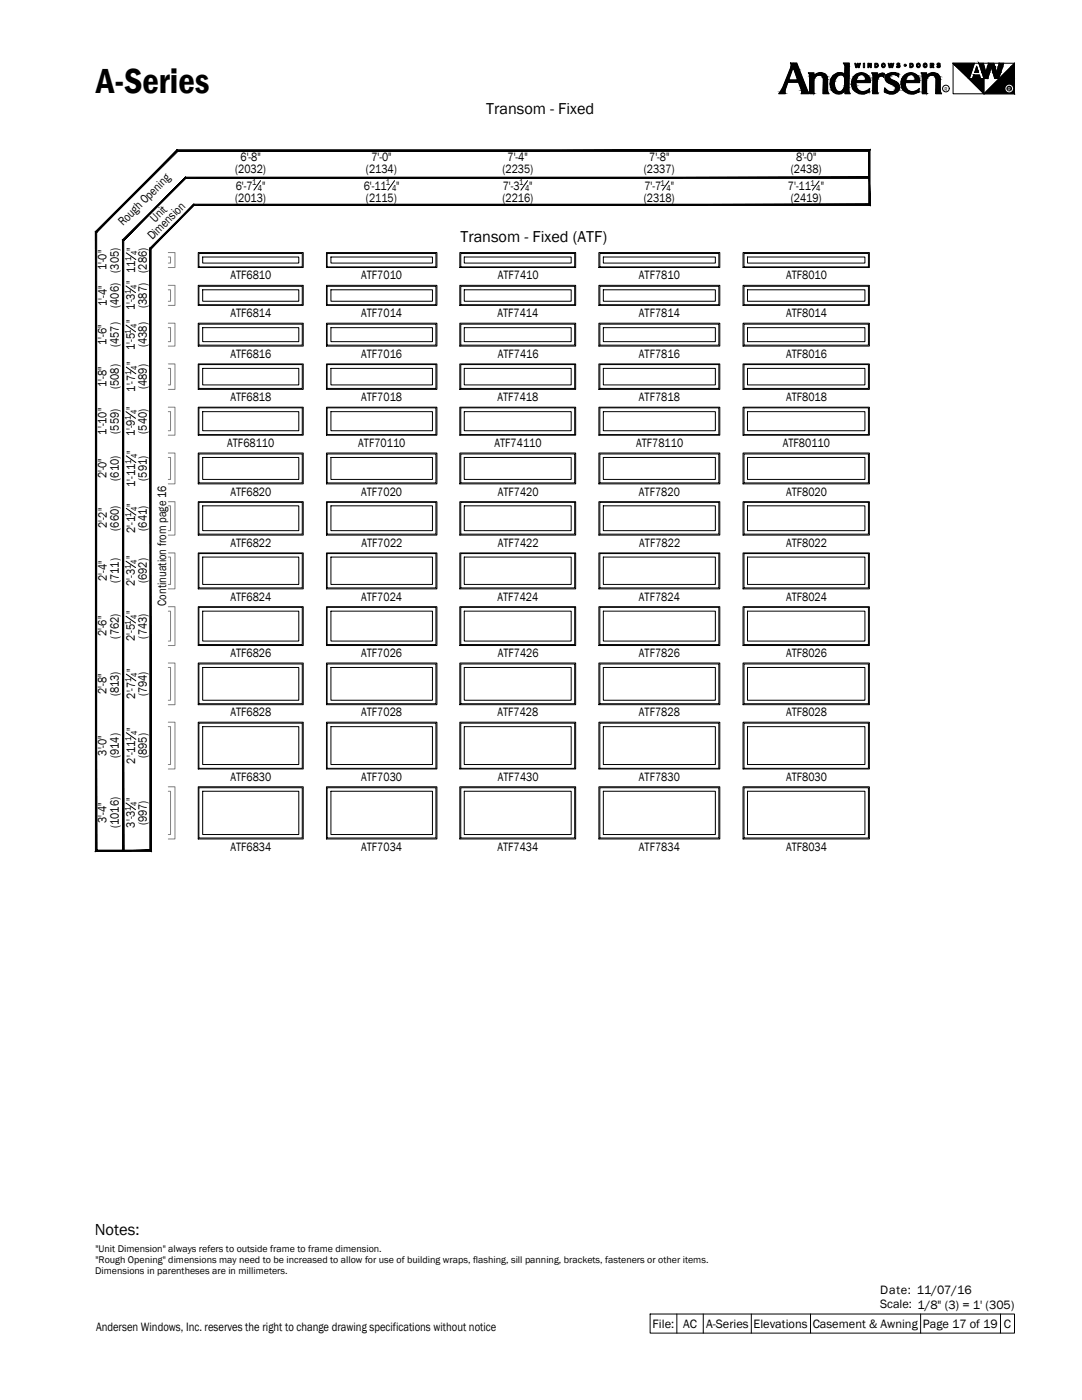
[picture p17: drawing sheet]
<svg xmlns="http://www.w3.org/2000/svg" width="216mm" height="279mm" viewBox="0 0 216 279" stroke-linecap="round" stroke-linejoin="round" font-family="sans-serif">
<defs><g id="words">
<text font-size="7.1" x="19.2" y="18.7">A-Series</text>
<text font-size="3.3" x="18.9" y="246.4">Notes:</text>
<g font-size="3.2">
<text x="97" y="22.7">Transom - Fixed</text>
<text x="91.9" y="48.3">Transom - Fixed (ATF)</text>
</g>
<g font-size="2.5">
<text x="46.9" y="34.6">(2032)</text>
<text x="48" y="32.2">6'-8&quot;</text>
<text x="73" y="34.6">(2134)</text>
<text x="74.1" y="32.2">7'-0&quot;</text>
<text x="100.3" y="34.6">(2235)</text>
<text x="101.3" y="32.2">7'-4&quot;</text>
<text x="128.5" y="34.6">(2337)</text>
<text x="129.5" y="32.2">7'-8&quot;</text>
<text x="157.8" y="34.6">(2438)</text>
<text x="158.9" y="32.2">8'-0&quot;</text>
<text x="46.9" y="40.2">(2013)</text>
<text x="47" y="37.8">6'-7</text>
<text x="52.3" y="37.8">&quot;</text>
<text x="72.6" y="37.8">6'-11</text>
<text x="73" y="40.2">(2115)</text>
<text x="79.1" y="37.8">&quot;</text>
<text x="100.3" y="40.2">(2216)</text>
<text x="100.3" y="37.8">7'-3</text>
<text x="105.6" y="37.8">&quot;</text>
<text x="128.5" y="40.2">(2318)</text>
<text x="128.6" y="37.9">7'-7</text>
<text x="133.9" y="37.9">&quot;</text>
<text x="157.2" y="37.9">7'-11</text>
<text x="157.8" y="40.2">(2419)</text>
<text x="163.8" y="37.9">&quot;</text>
<text x="24.6" y="45.2" transform="rotate(-45 24.6 45.2)">Rough Opening</text>
<text x="30.4" y="48" transform="rotate(-45 30.4 48)">Dimension</text>
<text x="31" y="44.5" transform="rotate(-45 31 44.5)">Unit</text>
<text x="21.3" y="54" transform="rotate(-90 21.3 54)">1'-0&quot;</text>
<text x="27" y="50.1" transform="rotate(-90 27 50.1)">&quot;</text>
<text x="23.7" y="54.4" transform="rotate(-90 23.7 54.4)">(305)</text>
<text x="26.9" y="56.7" transform="rotate(-90 26.9 56.7)">&quot; 11</text>
<text x="29.3" y="54.4" transform="rotate(-90 29.3 54.4)">(286)</text>
<text x="46" y="55.7">ATF6810</text>
<text x="72.1" y="55.7">ATF7010</text>
<text x="99.3" y="55.7">ATF7410</text>
<text x="127.5" y="55.7">ATF7810</text>
<text x="156.8" y="55.7">ATF8010</text>
<text x="21.3" y="61" transform="rotate(-90 21.3 61)">1'-4&quot;</text>
<text x="23.7" y="61.5" transform="rotate(-90 23.7 61.5)">(406)</text>
<text x="26.9" y="64.5" transform="rotate(-90 26.9 64.5)">&quot;</text>
<text x="26.9" y="62" transform="rotate(-90 26.9 62)">1'-3</text>
<text x="29.3" y="61.5" transform="rotate(-90 29.3 61.5)">(387)</text>
<text x="46" y="63.3">ATF6814</text>
<text x="72.1" y="63.3">ATF7014</text>
<text x="99.2" y="63.3">ATF7414</text>
<text x="127.5" y="63.3">ATF7814</text>
<text x="156.8" y="63.3">ATF8014</text>
<text x="21.3" y="68.9" transform="rotate(-90 21.3 68.9)">1'-6&quot;</text>
<text x="23.7" y="69.3" transform="rotate(-90 23.7 69.3)">(457)</text>
<text x="26.9" y="69.8" transform="rotate(-90 26.9 69.8)">1'-5</text>
<text x="29.3" y="69.3" transform="rotate(-90 29.3 69.3)">(438)</text>
<text x="46" y="71.4">ATF6816</text>
<text x="72.1" y="71.4">ATF7016</text>
<text x="99.3" y="71.4">ATF7416</text>
<text x="127.5" y="71.4">ATF7816</text>
<text x="156.8" y="71.4">ATF8016</text>
<text x="21.3" y="77.2" transform="rotate(-90 21.3 77.2)">1'-8&quot;</text>
<text x="23.7" y="77.6" transform="rotate(-90 23.7 77.6)">(508)</text>
<text x="27" y="72.9" transform="rotate(-90 27 72.9)">&quot;</text>
<text x="29.3" y="77.6" transform="rotate(-90 29.3 77.6)">(489)</text>
<text x="26.9" y="81.8" transform="rotate(-90 26.9 81.8)">&quot;</text>
<text x="27" y="78.2" transform="rotate(-90 27 78.2)">1'-7</text>
<text x="46" y="80.1">ATF6818</text>
<text x="72.1" y="80.1">ATF7018</text>
<text x="99.2" y="80.1">ATF7418</text>
<text x="127.5" y="80.1">ATF7818</text>
<text x="156.8" y="80.1">ATF8018</text>
<text x="21.3" y="86.7" transform="rotate(-90 21.3 86.7)">1'-10&quot;</text>
<text x="23.7" y="86.5" transform="rotate(-90 23.7 86.5)">(559)</text>
<text x="26.9" y="87.1" transform="rotate(-90 26.9 87.1)">1'-9</text>
<text x="29.3" y="86.5" transform="rotate(-90 29.3 86.5)">(540)</text>
<text x="45.3" y="89.2">ATF68110</text>
<text x="71.5" y="89.2">ATF70110</text>
<text x="98.7" y="89.2">ATF74110</text>
<text x="126.9" y="89.2">ATF78110</text>
<text x="156.2" y="89.2">ATF80110</text>
<text x="21.3" y="95.5" transform="rotate(-90 21.3 95.5)">2'-0&quot;</text>
<text x="23.7" y="95.9" transform="rotate(-90 23.7 95.9)">(610)</text>
<text x="27" y="90.6" transform="rotate(-90 27 90.6)">&quot;</text>
<text x="29.3" y="95.9" transform="rotate(-90 29.3 95.9)">(591)</text>
<text x="27" y="101.1" transform="rotate(-90 27 101.1)">&quot;</text>
<text x="27" y="97.1" transform="rotate(-90 27 97.1)">1'-11</text>
<text x="46" y="98.9">ATF6820</text>
<text x="72.1" y="98.9">ATF7020</text>
<text x="99.3" y="98.9">ATF7420</text>
<text x="127.5" y="98.9">ATF7820</text>
<text x="156.8" y="98.9">ATF8020</text>
<text x="21.3" y="105.5" transform="rotate(-90 21.3 105.5)">2'-2&quot;</text>
<text x="23.7" y="105.9" transform="rotate(-90 23.7 105.9)">(660)</text>
<text x="27" y="106.4" transform="rotate(-90 27 106.4)">2'-1</text>
<text x="29.3" y="105.9" transform="rotate(-90 29.3 105.9)">(641)</text>
<text x="26.9" y="111.6" transform="rotate(-90 26.9 111.6)">&quot;</text>
<text x="46" y="109.1">ATF6822</text>
<text x="72.1" y="109.1">ATF7022</text>
<text x="99.3" y="109.1">ATF7422</text>
<text x="127.6" y="109.1">ATF7822</text>
<text x="156.8" y="109.1">ATF8022</text>
<text x="21.3" y="115.9" transform="rotate(-90 21.3 115.9)">2'-4&quot;</text>
<text x="23.7" y="116.4" transform="rotate(-90 23.7 116.4)">(711)</text>
<text x="26.9" y="116.9" transform="rotate(-90 26.9 116.9)">2'-3</text>
<text x="29.3" y="116.4" transform="rotate(-90 29.3 116.4)">(692)</text>
<text x="46" y="119.9">ATF6824</text>
<text x="72.1" y="119.9">ATF7024</text>
<text x="99.2" y="119.9">ATF7424</text>
<text x="127.5" y="119.9">ATF7824</text>
<text x="156.8" y="119.9">ATF8024</text>
<text x="26.9" y="122.6" transform="rotate(-90 26.9 122.6)">&quot;</text>
<text x="33.1" y="120.9" transform="rotate(-90 33.1 120.9)">Continuation from page 16</text>
<text x="21.3" y="127" transform="rotate(-90 21.3 127)">2'-6&quot;</text>
<text x="23.7" y="127.4" transform="rotate(-90 23.7 127.4)">(762)</text>
<text x="26.9" y="127.9" transform="rotate(-90 26.9 127.9)">2'-5</text>
<text x="29.3" y="127.4" transform="rotate(-90 29.3 127.4)">(743)</text>
<text x="46" y="131.2">ATF6826</text>
<text x="72.1" y="131.2">ATF7026</text>
<text x="99.3" y="131.2">ATF7426</text>
<text x="127.5" y="131.2">ATF7826</text>
<text x="156.8" y="131.2">ATF8026</text>
<text x="27" y="134.2" transform="rotate(-90 27 134.2)">&quot;</text>
<text x="21.3" y="138.5" transform="rotate(-90 21.3 138.5)">2'-8&quot;</text>
<text x="23.7" y="139" transform="rotate(-90 23.7 139)">(813)</text>
<text x="27" y="139.4" transform="rotate(-90 27 139.4)">2'-7</text>
<text x="29.3" y="139" transform="rotate(-90 29.3 139)">(794)</text>
<text x="46" y="143">ATF6828</text>
<text x="72.1" y="143">ATF7028</text>
<text x="99.2" y="143">ATF7428</text>
<text x="127.5" y="143">ATF7828</text>
<text x="156.8" y="143">ATF8028</text>
<text x="27" y="145.9" transform="rotate(-90 27 145.9)">&quot;</text>
<text x="21.3" y="150.8" transform="rotate(-90 21.3 150.8)">3'-0&quot;</text>
<text x="23.7" y="151.3" transform="rotate(-90 23.7 151.3)">(914)</text>
<text x="27" y="152.4" transform="rotate(-90 27 152.4)">2'-11</text>
<text x="29.3" y="151.3" transform="rotate(-90 29.3 151.3)">(895)</text>
<text x="46" y="155.8">ATF6830</text>
<text x="72.1" y="155.8">ATF7030</text>
<text x="99.3" y="155.8">ATF7430</text>
<text x="127.5" y="155.8">ATF7830</text>
<text x="156.8" y="155.8">ATF8030</text>
<text x="26.9" y="159.9" transform="rotate(-90 26.9 159.9)">&quot;</text>
<text x="21.3" y="164.2" transform="rotate(-90 21.3 164.2)">3'-4&quot;</text>
<text x="23.7" y="165.3" transform="rotate(-90 23.7 165.3)">(1016)</text>
<text x="26.9" y="165.1" transform="rotate(-90 26.9 165.1)">3'-3</text>
<text x="29.3" y="164.7" transform="rotate(-90 29.3 164.7)">(997)</text>
<text x="46" y="169.8">ATF6834</text>
<text x="72.1" y="169.8">ATF7034</text>
<text x="99.2" y="169.8">ATF7434</text>
<text x="127.5" y="169.8">ATF7834</text>
<text x="156.8" y="169.8">ATF8034</text>
<text x="175.6" y="258.3">Date: 11/07/16</text>
<text x="175.6" y="261.1">Scale: 1/8&quot; (3) = 1' (305)</text>
<text x="19.2" y="265.6">Andersen Windows, Inc. reserves the right to change drawing specifications without notice</text>
<text x="130.2" y="265">File:</text>
<text x="136.3" y="265">AC</text>
<text x="140.9" y="265">A-Series</text>
<text x="150.4" y="265">Elevations</text>
<text x="162.2" y="265">Casement &amp; Awning</text>
<text x="184.1" y="265">Page 17 of 19</text>
<text x="200.3" y="265">C</text>
</g>
<g font-size="2">
<text x="19" y="249.9">&quot;Unit Dimension&quot; always refers to outside frame to frame dimension.</text>
<text x="19" y="254.3">Dimensions in parentheses are in millimeters.</text>
<text x="19" y="252.1">&quot;Rough Opening&quot; dimensions may need to be increased to allow for use of building wraps, flashing, sill panning, brackets, fasteners or other items.</text>
</g>
<g font-size="1.7">
<text x="50.3" y="37">1</text>
<text x="51.4" y="38.2">4</text>
<text x="77" y="37">1</text>
<text x="78.2" y="38.2">4</text>
<text x="103.6" y="37">1</text>
<text x="104.8" y="38.2">4</text>
<text x="131.8" y="37.1">1</text>
<text x="133" y="38.2">4</text>
<text x="161.7" y="37.1">1</text>
<text x="162.9" y="38.2">4</text>
<text x="26.2" y="52.1" transform="rotate(-90 26.2 52.1)">1</text>
<text x="27.4" y="51" transform="rotate(-90 27.4 51)">4</text>
<text x="26.1" y="58.7" transform="rotate(-90 26.1 58.7)">1</text>
<text x="27.3" y="57.6" transform="rotate(-90 27.3 57.6)">4</text>
<text x="27.3" y="65.4" transform="rotate(-90 27.3 65.4)">4</text>
<text x="26.1" y="66.6" transform="rotate(-90 26.1 66.6)">1</text>
<text x="26.2" y="74.9" transform="rotate(-90 26.2 74.9)">1</text>
<text x="27.4" y="73.8" transform="rotate(-90 27.4 73.8)">4</text>
<text x="26.1" y="83.8" transform="rotate(-90 26.1 83.8)">1</text>
<text x="27.3" y="82.7" transform="rotate(-90 27.3 82.7)">4</text>
<text x="26.2" y="92.6" transform="rotate(-90 26.2 92.6)">1</text>
<text x="27.4" y="91.5" transform="rotate(-90 27.4 91.5)">4</text>
<text x="26.2" y="103.2" transform="rotate(-90 26.2 103.2)">1</text>
<text x="27.4" y="102" transform="rotate(-90 27.4 102)">4</text>
<text x="26.1" y="113.7" transform="rotate(-90 26.1 113.7)">1</text>
<text x="27.3" y="112.5" transform="rotate(-90 27.3 112.5)">4</text>
<text x="26.1" y="124.6" transform="rotate(-90 26.1 124.6)">1</text>
<text x="27.3" y="123.5" transform="rotate(-90 27.3 123.5)">4</text>
<text x="26.2" y="136.2" transform="rotate(-90 26.2 136.2)">1</text>
<text x="27.4" y="135.1" transform="rotate(-90 27.4 135.1)">4</text>
<text x="26.2" y="147.9" transform="rotate(-90 26.2 147.9)">1</text>
<text x="27.4" y="146.7" transform="rotate(-90 27.4 146.7)">4</text>
<text x="26.1" y="161.9" transform="rotate(-90 26.1 161.9)">1</text>
<text x="27.3" y="160.8" transform="rotate(-90 27.3 160.8)">4</text>
</g>
<text font-size="1.1" x="188.5" y="18.1">R</text>
<text font-size="1.1" fill="#fafafa" x="201.1" y="18.1">R</text>
</g></defs>
<!-- layer: A-ELEV-GLAZ-SIGHTLINES -->
<g fill="none" stroke="#000" stroke-width=".2">
<path d="M39.6 56.9h20.9v4h-20.9zM39.6 50.4h20.9v3h-20.9zM39.7 57.1h20.6v3.7h-20.6zM39.7 50.6h20.6v2.7h-20.6zM40.4 57.8h19.2v2.3h-19.2zM40.4 51.3h19.2v1.2h-19.2zM65.1 56.9h22.1v4h-22.1zM65.1 50.4h22.1v3h-22.1zM65.3 57.1h21.7v3.7h-21.7zM65.3 50.6h21.7v2.7h-21.7zM66 57.8h20.3v2.3h-20.3zM66 51.3h20.3v1.2h-20.3z"/>
<path d="M91.8 56.9h23.1v4h-23.1zM91.8 50.4h23.1v3h-23.1zM91.9 57.1h22.8v3.7h-22.8zM91.9 50.6h22.8v2.7h-22.8zM92.6 57.8h21.4v2.3h-21.4zM92.6 51.3h21.4v1.2h-21.4zM119.5 56.9h24.1v4h-24.1zM119.5 50.4h24.1v3h-24.1zM119.7 57.1h23.7v3.7h-23.7zM119.7 50.6h23.7v2.7h-23.7zM120.4 57.8h22.3v2.3h-22.3zM120.4 51.3h22.3v1.2h-22.3z"/>
<path d="M148.3 56.9h25.2v4h-25.2zM148.3 50.4h25.2v3h-25.2zM148.5 57.1h24.8v3.7h-24.8zM148.5 50.6h24.8v2.7h-24.8zM149.2 57.8h23.4v2.3h-23.4zM149.2 51.3h23.4v1.2h-23.4zM39.6 64.5h20.9v4.6h-20.9zM39.6 72.6h20.9v5.1h-20.9zM39.7 64.7h20.6v4.2h-20.6zM39.7 72.8h20.6v4.7h-20.6zM40.4 65.4h19.2v2.8h-19.2zM40.4 73.5h19.2v3.3h-19.2z"/>
<path d="M65.1 64.5h22.1v4.6h-22.1zM65.1 72.6h22.1v5.1h-22.1zM65.3 64.7h21.7v4.2h-21.7zM65.3 72.8h21.7v4.7h-21.7zM66 65.4h20.3v2.8h-20.3zM66 73.5h20.3v3.3h-20.3zM91.8 64.5h23.1v4.6h-23.1zM91.8 72.6h23.1v5.1h-23.1zM91.9 64.7h22.8v4.2h-22.8zM91.9 72.8h22.8v4.7h-22.8zM92.6 65.4h21.4v2.8h-21.4zM92.6 73.5h21.4v3.3h-21.4z"/>
<path d="M119.5 64.5h24.1v4.6h-24.1zM119.5 72.6h24.1v5.1h-24.1zM119.7 64.7h23.7v4.2h-23.7zM119.7 72.8h23.7v4.7h-23.7zM120.4 65.4h22.3v2.8h-22.3zM120.4 73.5h22.3v3.3h-22.3zM148.3 64.5h25.2v4.6h-25.2zM148.3 72.6h25.2v5.1h-25.2zM148.5 64.7h24.8v4.2h-24.8zM148.5 72.8h24.8v4.7h-24.8zM149.2 65.4h23.4v2.8h-23.4zM149.2 73.5h23.4v3.3h-23.4z"/>
<path d="M39.6 81.3h20.9v5.6h-20.9zM39.6 90.4h20.9v6.2h-20.9zM39.7 81.4h20.6v5.3h-20.6zM39.7 90.6h20.6v5.8h-20.6zM40.4 82.2h19.2v3.8h-19.2zM40.4 91.3h19.2v4.4h-19.2zM65.1 81.3h22.1v5.6h-22.1zM65.1 90.4h22.1v6.2h-22.1zM65.3 81.4h21.7v5.3h-21.7zM65.3 90.6h21.7v5.8h-21.7zM66 82.2h20.3v3.8h-20.3zM66 91.3h20.3v4.4h-20.3z"/>
<path d="M91.8 81.3h23.1v5.6h-23.1zM91.8 90.4h23.1v6.2h-23.1zM91.9 81.4h22.8v5.3h-22.8zM91.9 90.6h22.8v5.8h-22.8zM92.6 82.2h21.4v3.8h-21.4zM92.6 91.3h21.4v4.4h-21.4zM119.5 81.3h24.1v5.6h-24.1zM119.5 90.4h24.1v6.2h-24.1zM119.7 81.4h23.7v5.3h-23.7zM119.7 90.6h23.7v5.8h-23.7zM120.4 82.2h22.3v3.8h-22.3zM120.4 91.3h22.3v4.4h-22.3z"/>
<path d="M148.3 81.3h25.2v5.6h-25.2zM148.3 90.4h25.2v6.2h-25.2zM148.5 81.4h24.8v5.3h-24.8zM148.5 90.6h24.8v5.8h-24.8zM149.2 82.2h23.4v3.8h-23.4zM149.2 91.3h23.4v4.4h-23.4zM39.6 100.1h20.9v6.7h-20.9zM39.6 110.3h20.9v7.2h-20.9zM39.7 100.3h20.6v6.3h-20.6zM39.7 110.5h20.6v6.8h-20.6zM40.4 101h19.2v4.9h-19.2zM40.4 111.2h19.2v5.4h-19.2z"/>
<path d="M65.1 100.1h22.1v6.7h-22.1zM65.1 110.3h22.1v7.2h-22.1zM65.3 100.3h21.7v6.3h-21.7zM65.3 110.5h21.7v6.8h-21.7zM66 101h20.3v4.9h-20.3zM66 111.2h20.3v5.4h-20.3zM91.8 100.1h23.1v6.7h-23.1zM91.8 110.3h23.1v7.2h-23.1zM91.9 100.3h22.8v6.3h-22.8zM91.9 110.5h22.8v6.8h-22.8zM92.6 101h21.4v4.9h-21.4zM92.6 111.2h21.4v5.4h-21.4z"/>
<path d="M119.5 100.1h24.1v6.7h-24.1zM119.5 110.3h24.1v7.2h-24.1zM119.7 100.3h23.7v6.3h-23.7zM119.7 110.5h23.7v6.8h-23.7zM120.4 101h22.3v4.9h-22.3zM120.4 111.2h22.3v5.4h-22.3zM148.3 100.1h25.2v6.7h-25.2zM148.3 110.3h25.2v7.2h-25.2zM148.5 100.3h24.8v6.3h-24.8zM148.5 110.5h24.8v6.8h-24.8zM149.2 101h23.4v4.9h-23.4zM149.2 111.2h23.4v5.4h-23.4z"/>
<path d="M39.6 121.1h20.9v7.7h-20.9zM39.6 132.3h20.9v8.3h-20.9zM39.7 121.2h20.6v7.4h-20.6zM39.7 132.5h20.6v7.9h-20.6zM40.4 122h19.2v5.9h-19.2zM40.4 133.2h19.2v6.5h-19.2zM65.1 121.1h22.1v7.7h-22.1zM65.1 132.3h22.1v8.3h-22.1zM65.3 121.2h21.7v7.4h-21.7zM65.3 132.5h21.7v7.9h-21.7zM66 122h20.3v5.9h-20.3zM66 133.2h20.3v6.5h-20.3z"/>
<path d="M91.8 121.1h23.1v7.7h-23.1zM91.8 132.3h23.1v8.3h-23.1zM91.9 121.2h22.8v7.4h-22.8zM91.9 132.5h22.8v7.9h-22.8zM92.6 122h21.4v5.9h-21.4zM92.6 133.2h21.4v6.5h-21.4zM119.5 121.1h24.1v7.7h-24.1zM119.5 132.3h24.1v8.3h-24.1zM119.7 121.2h23.7v7.4h-23.7zM119.7 132.5h23.7v7.9h-23.7zM120.4 122h22.3v5.9h-22.3zM120.4 133.2h22.3v6.5h-22.3z"/>
<path d="M148.3 121.1h25.2v7.7h-25.2zM148.3 132.3h25.2v8.3h-25.2zM148.5 121.2h24.8v7.4h-24.8zM148.5 132.5h24.8v7.9h-24.8zM149.2 122h23.4v5.9h-23.4zM149.2 133.2h23.4v6.5h-23.4zM39.6 144.1h20.9v9.4h-20.9zM39.6 157h20.9v10.4h-20.9zM39.7 144.3h20.6v9h-20.6zM39.7 157.2h20.6v10h-20.6zM40.4 145h19.2v7.6h-19.2zM40.4 157.9h19.2v8.6h-19.2z"/>
<path d="M65.1 144.1h22.1v9.4h-22.1zM65.1 157h22.1v10.4h-22.1zM65.3 144.3h21.7v9h-21.7zM65.3 157.2h21.7v10h-21.7zM66 145h20.3v7.6h-20.3zM66 157.9h20.3v8.6h-20.3zM91.8 144.1h23.1v9.4h-23.1zM91.8 157h23.1v10.4h-23.1zM91.9 144.3h22.8v9h-22.8zM91.9 157.2h22.8v10h-22.8zM92.6 145h21.4v7.6h-21.4zM92.6 157.9h21.4v8.6h-21.4z"/>
<path d="M119.5 144.1h24.1v9.4h-24.1zM119.5 157h24.1v10.4h-24.1zM119.7 144.3h23.7v9h-23.7zM119.7 157.2h23.7v10h-23.7zM120.4 145h22.3v7.6h-22.3zM120.4 157.9h22.3v8.6h-22.3zM148.3 144.1h25.2v9.4h-25.2zM148.3 157h25.2v10.4h-25.2zM148.5 144.3h24.8v9h-24.8zM148.5 157.2h24.8v10h-24.8zM149.2 145h23.4v7.6h-23.4zM149.2 157.9h23.4v8.6h-23.4z"/>
</g>
<!-- layer: A-ANNO-TEXT -->
<g fill="#000" stroke="#000" stroke-width=".2">
<path d="M163.5 14.7h.4zM166.9 18.6h.9zM166.9 18.6l.5 .1zM175 15.5h.1zM176 14.7h.3zM178.2 14.6l.1 .1zM181.7 18.6h.6zM181.7 18.6l.2 .1zM183.1 18.1l.2-.1zM186 14.7h.4zM193.3 15.7h3v3zM202.4 12.6v.7h-.6z"/>
<path d="M156.1 18l.4 .3v-.3zM156.1 18l.4 .3h-.6z"/>
<path d="M155.9 18.3l.6 .1v-.1zM155.9 18.3l.6 .1h-.7z"/>
<path d="M155.8 18.4l.7 .2v-.2zM155.8 18.4l.7 .2h-.8z"/>
<path d="M156.1 17.9h.5zM156.1 17.9l.4 .1z"/>
<path d="M156.3 17.4l.3 .5 .1-.5zM156.3 17.4l.3 .5h-.5z"/>
<path d="M156.8 16.3l-.1 1.1 .4-1.1zM156.8 16.3l-.1 1.1h-.4z"/>
<path d="M157.9 13.6l-.7 2.5 .8-2.5zM157.9 13.6l-.7 2.5h-.3z"/>
<path d="M157.9 13.3l.1 .3 .1-.3zM157.9 13.3l.1 .3h-.1z"/>
<path d="M158 12.9l.1 .4 .1-.4zM158 12.9l.1 .4h-.2z"/>
<path d="M158 12.8l.2 .1 .1-.1zM158 12.8l.2 .1h-.2z"/>
<path d="M158 12.7l.9 .1zM158 12.7l.9 .1z"/>
<path d="M158.3 12.8l.7 .1-.1-.1zM158.3 12.8l.7 .1h-.6z"/>
<path d="M158.4 12.9l.9 .7-.3-.7zM158.4 12.9l.9 .7h-.8z"/>
<path d="M158.5 13.6l.8 .3v-.3zM158.5 13.6l.8 .3h-.7z"/>
<path d="M158.6 13.9l1.6 2.2-.9-2.2zM158.6 13.9l1.6 2.2h-.8z"/>
<path d="M156.9 16.1l3.4 .2-.1-.2zM156.9 16.1l3.4 .2h-3.5z"/>
<path d="M159.4 16.3l1.6 1.8-.7-1.8zM159.4 16.3l1.6 1.8h-.9z"/>
<path d="M160.1 18.1l1 .2-.1-.2zM160.1 18.1l1 .2h-1z"/>
<path d="M160.1 18.3l1.1 .2-.1-.2zM160.1 18.3l1.1 .2h-1.1z"/>
<path d="M160.1 18.5l1.1 .1v-.1zM160.1 18.5l1.1 .1h-1.1z"/>
<path d="M161.6 14.7l.6 .1v-.1zM161.6 14.7l.6 .1h-.6z"/>
<path d="M161.6 14.8l.6 .3v-.3zM161.6 14.8l.6 .3h-.5z"/>
<path d="M161.7 15.1l.5 .3v-.3zM161.7 15.1l.5 .3h-.5z"/>
<path d="M161.7 18.4l.6 .2-.1-.2zM161.7 18.4l.6 .2h-.6z"/>
<path d="M161.7 16.1l.5 2.3 .1-2.3zM161.7 16.1l.5 2.3h-.5z"/>
<path d="M161.7 15.6l.6 .5 .1-.5zM161.7 15.6l.6 .5h-.6z"/>
<path d="M161.7 15.4l.7 .2 .2-.2zM161.7 15.4l.7 .2h-.7z"/>
<path d="M162.4 15.2l.2 .2v-.2zM162.2 15.4l.2-.2 .2 .2z"/>
<path d="M162.7 15l-.1 .2 .4-.2zM162.4 15.2l.3-.2-.1 .2z"/>
<path d="M163.2 14.7h1zM163.2 14.7h1z"/>
<path d="M162.8 14.9h.5zM162.8 14.9h.6z"/>
<path d="M162.8 14.9h.5zM162.8 14.9l.2 .1z"/>
<path d="M162.9 14.8h.5zM162.9 14.8l.5 .1z"/>
<path d="M163.5 14.7h.7zM163.2 14.7h1z"/>
<path d="M163.2 14.7l1.3 .1zM162.9 14.8l.3-.1 1.3 .1z"/>
<path d="M162.9 14.8h1.7zM162.9 14.8h1.7z"/>
<path d="M163.4 14.8l1.2 .1zM163.4 14.8l1.2 .1z"/>
<path d="M163.6 14.9h1zM163.6 14.9h1z"/>
<path d="M163.8 14.9l.9 .1-.1-.1zM163.8 14.9l.9 .1z"/>
<path d="M164 15l.8 .1zM164 15l.8 .1z"/>
<path d="M164.1 15.1l.8 .2-.1-.2zM164.1 15.1l.8 .2h-.7z"/>
<path d="M164.2 15.3l.8 .1-.1-.1zM164.2 15.3l.8 .1h-.7z"/>
<path d="M164.3 15.4l.7 .1v-.1zM164.3 15.4l.7 .1h-.7z"/>
<path d="M164.3 15.5l.7 .3v-.3zM164.3 15.5l.7 .3h-.6z"/>
<path d="M164.4 15.8l.6 .1zM164.4 15.8l.6 .1z"/>
<path d="M164.4 15.9l.6 2.1v-2.1zM164.4 15.9l.6 2.1h-.6z"/>
<path d="M164.4 18l.7 .5-.1-.5zM164.4 18l.7 .5h-.7z"/>
<path d="M164.4 18.5l.8 .1-.1-.1zM164.4 18.5l.8 .1h-.8z"/>
<path d="M165.7 16.7l.7 .1v-.1zM165.7 16.7l.7 .1h-.7z"/>
<path d="M165.7 16.8l.8 .6-.1-.6zM165.7 16.8l.8 .6h-.6z"/>
<path d="M165.9 15.9l.6 .3v-.3zM165.9 15.9l.6 .3h-.7z"/>
<path d="M165.8 16.2l.6 .5 .1-.5zM165.8 16.2l.6 .5h-.7z"/>
<path d="M165.9 17.4h.6zM165.9 17.4h.6z"/>
<path d="M165.9 17.4l.8 .6-.2-.6zM165.9 17.4l.8 .6h-.6z"/>
<path d="M166 15.7l.5 .2 .2-.2zM166 15.7l.5 .2h-.6z"/>
<path d="M166.1 18l.7 .1-.1-.1zM166.1 18l.7 .1h-.5z"/>
<path d="M166.3 18.1l.8 .2-.3-.2zM166.3 18.1l.8 .2h-.6z"/>
<path d="M166.3 15.2h.6zM166.3 15.2h.6z"/>
<path d="M166.3 15.2l.4 .5 .2-.5zM166.3 15.2l.4 .5h-.7z"/>
<path d="M166.5 18.3l.6 .1zM166.5 18.3l.6 .1z"/>
<path d="M166.6 18.4l.8 .1zM166.6 18.4l.8 .1z"/>
<path d="M166.7 14.9h.6zM166.7 14.9h.7z"/>
<path d="M166.7 14.9l.2 .3 .4-.3zM166.3 15.2l.4-.3 .2 .3z"/>
<path d="M166.7 18.5h.8zM166.7 18.5h.8z"/>
<path d="M166.9 14.8h.9zM166.7 14.9h.7z"/>
<path d="M166.9 18.5l.9 .1zM166.9 18.5l.9 .1z"/>
<path d="M167.6 14.6l.4 .1zM167.1 14.7h.9z"/>
<path d="M167.1 14.7h1zM167.1 14.7h1z"/>
<path d="M166.7 18.5h1.3zM166.7 18.5h1.1z"/>
<path d="M167.6 18.5h.4zM167.5 18.5h.5z"/>
<path d="M167.1 14.7l1.2 .1-.2-.1zM166.9 14.8l.2-.1 1.2 .1z"/>
<path d="M167.8 18.4h.3zM167.6 18.5h.4z"/>
<path d="M168 18.3l.1 .1 .1-.1zM168 18.3l.1 .1h-.3z"/>
<path d="M167.8 14.8l.7 .1zM167.8 14.8l.7 .1z"/>
<path d="M168.1 18.1l.1 .2 .1-.2zM168 18.3l.1-.2 .1 .2z"/>
<path d="M168.3 14.9l.3 .1zM168.3 14.9l.3 .1z"/>
<path d="M168.5 17.7l-.2 .4zM168.5 17.7l-.4 .4z"/>
<path d="M168.7 15h.6zM168.7 15h.6z"/>
<path d="M168.4 15h.3zM168.4 15h.3z"/>
<path d="M168.6 17.4h.1zM168.6 17.4h.2z"/>
<path d="M168.6 17.4v.3l.1-.3zM168.6 17.4l-.1 .3z"/>
<path d="M168.8 17.4h.5zM168.8 17.4h.5z"/>
<path d="M168.6 15.5l.7 1.6v-1.6zM168.6 15.5l.7 1.6h-.7z"/>
<path d="M168.6 17.1l.7 .3v-.3zM168.6 17.1l.7 .3h-.7z"/>
<path d="M168.8 17.4l.5 .7v-.7zM168.8 17.4l.5 .7h-.6z"/>
<path d="M168.7 18.1l.6 .4v-.4zM168.7 18.1l.6 .4h-.6z"/>
<path d="M168.6 12.7l.7 .1zM168.6 12.7l.7 .1z"/>
<path d="M168.6 12.8l.7 .4v-.4zM168.6 12.8l.7 .4h-.6z"/>
<path d="M168.7 13.2l.6 1.8v-1.8zM168.7 13.2l.6 1.8h-.6z"/>
<path d="M168.4 15l.9 .2v-.2zM168.4 15l.9 .2h-.8z"/>
<path d="M168.5 15.2l.8 .3v-.3zM168.5 15.2l.8 .3h-.7z"/>
<path d="M168.7 18.5l.7 .1-.1-.1zM168.7 18.5l.7 .1h-.7z"/>
<path d="M170 16.3h3.5zM170 16.3h3.5z"/>
<path d="M170 16.9l.7 .4-.1-.4zM170 16.9l.7 .4h-.6z"/>
<path d="M170.6 18.1h.6zM170.6 18.1h.6z"/>
<path d="M170 16.4l.7 .4v-.4zM170 16.4l.7 .4h-.7z"/>
<path d="M170 16.8l.6 .1 .1-.1zM170 16.8l.6 .1h-.6z"/>
<path d="M170.2 15.9l.4 .3 .1-.3zM170.2 15.9l.4 .3h-.6z"/>
<path d="M170.1 17.3h.6zM170.1 17.3h.6z"/>
<path d="M170.2 17.3l.7 .4-.2-.4zM170.2 17.3l.7 .4h-.6z"/>
<path d="M170.4 15.5l.3 .4 .2-.4zM170.4 15.5l.3 .4h-.5z"/>
<path d="M170.3 17.7l.6 .1zM170.3 17.7l.6 .1z"/>
<path d="M170.4 17.8l.8 .3-.3-.3zM170.4 17.8l.8 .3h-.6z"/>
<path d="M170.4 15.4l.5 .1 .1-.1zM170.4 15.4l.5 .1h-.5z"/>
<path d="M170.7 15l.3 .4 .2-.4zM170.7 15l.3 .4h-.6z"/>
<path d="M170.6 18.1l1 .2-.4-.2zM170.6 18.1l1 .2h-.7z"/>
<path d="M170.9 15h.4zM170.7 15h.5z"/>
<path d="M171.1 14.8l.2 .2 .2-.2zM170.9 15l.2-.2 .2 .2z"/>
<path d="M170.9 18.3h.9zM170.9 18.3h.9z"/>
<path d="M171 18.3l1 .1zM171 18.3l1 .1z"/>
<path d="M171.3 14.7l.2 .1 .5-.1zM171.3 14.7l.2 .1h-.4z"/>
<path d="M171.8 18.6l.2 .1zM171.8 18.6h.7z"/>
<path d="M171.9 14.7h.5zM171.4 14.7h1z"/>
<path d="M171.4 14.7h1zM171.3 14.7h1.1z"/>
<path d="M171.3 14.7h1.2zM171.3 14.7h1.2z"/>
<path d="M172.4 18.4h.6zM172.4 18.4h.6z"/>
<path d="M171.1 18.4h1.3zM171.1 18.4h1.3z"/>
<path d="M172 14.7l.6 .1zM172 14.7l.6 .1z"/>
<path d="M172.3 14.8l.5 .1zM172.3 14.8l.5 .1z"/>
<path d="M171.4 18.5h1.2zM171.4 18.5l1.1 .1z"/>
<path d="M172.5 14.9l.5 .1zM172.5 14.9l.5 .1z"/>
<path d="M172.8 16.1h.7zM172.8 16.1h.7z"/>
<path d="M171.3 18.5h1.6zM171.3 18.5h1.3z"/>
<path d="M172.6 15l.6 .2-.2-.2zM172.6 15l.6 .2h-.5z"/>
<path d="M171.1 18.4h1.9zM171.1 18.4l1.8 .1z"/>
<path d="M172.7 15.2l.6 .2-.1-.2zM172.7 15.2l.6 .2h-.5z"/>
<path d="M172.8 18.3h.4zM172.4 18.4h.6z"/>
<path d="M172.8 15.4l.6 .2-.1-.2zM172.8 15.4l.6 .2h-.6z"/>
<path d="M173.3 18.1v.2zM172.9 18.3l.4-.2v.2z"/>
<path d="M172.9 18.3h.4zM172.8 18.3h.4z"/>
<path d="M172.8 15.6l.7 .3-.1-.3zM172.8 15.6l.7 .3h-.6z"/>
<path d="M172.9 15.9l.6 .2v-.2zM172.9 15.9l.6 .2h-.7z"/>
<path d="M172.8 16.1l.7 .1v-.1zM172.8 16.1l.7 .1h-.8z"/>
<path d="M172.7 16.2h.8zM172.5 16.2h1z"/>
<path d="M170 16.2l3.5 .1zM170 16.2l3.5 .1z"/>
<path d="M170 16.3l3.5 .1zM170 16.3l3.5 .1z"/>
<path d="M174.2 14.7l.7 .1zM174.2 14.7l.7 .1z"/>
<path d="M174.2 14.8l.7 .4v-.4zM174.2 14.8l.7 .4h-.5z"/>
<path d="M174.4 15.2l.5 .4v-.4zM174.4 15.2l.5 .4h-.6z"/>
<path d="M174.3 16.2l.6 2v-2zM174.3 16.2l.6 2h-.6z"/>
<path d="M174.3 18.2l.7 .3-.1-.3zM174.3 18.2l.7 .3h-.8z"/>
<path d="M174.3 15.9l.6 .3 .1-.3zM174.3 15.9l.6 .3h-.6z"/>
<path d="M174.2 18.5l.8 .1v-.1zM174.2 18.5l.8 .1h-.8z"/>
<path d="M174.3 15.6l.7 .3 .1-.3zM174.3 15.6l.7 .3h-.7z"/>
<path d="M175.3 15.2l-.2 .3zM175.3 15.2l-.3 .3z"/>
<path d="M175.4 15h.4zM175.4 15h.4z"/>
<path d="M175.4 15.1l-.1 .1 .3-.1zM175.4 15.1l-.1 .1z"/>
<path d="M175.4 15h.4zM175.4 15l.2 .1z"/>
<path d="M176.1 14.7h.2zM176 14.7h.3zM175.9 14.7h.4z"/>
<path d="M175.4 15h.9zM175.4 15h.9z"/>
<path d="M175.8 15h.5zM175.8 15h.5z"/>
<path d="M175.9 15l.4 .1zM175.9 15l.4 .1z"/>
<path d="M176.1 15.1l.2 .1zM176.1 15.1l.2 .1z"/>
<path d="M175.9 14.7h.4zM175.9 14.7h.4z"/>
<path d="M175.9 14.7l.4 .1v-.1zM175.6 14.8l.3-.1 .4 .1z"/>
<path d="M175.6 14.8l.7 .2v-.2zM175.4 15l.2-.2 .7 .2z"/>
<path d="M176.6 17.9l.2 .1zM176.6 17.9l.2 .1h-.2z"/>
<path d="M176.6 18l.6 .3zM176.6 18l.6 .3h-.6z"/>
<path d="M176.6 18.3h.7zM176.6 18.3h.7z"/>
<path d="M176.6 18.3l.9 .1zM176.6 18.3l.9 .1z"/>
<path d="M176.8 15.2l.5 .2v-.2zM176.8 15.2l.5 .2h-.5zM176.8 15.4h.5zM176.8 15.4h.5z"/>
<path d="M176.8 15.4l.6 .1-.1-.1zM176.8 15.4l.6 .1h-.7z"/>
<path d="M176.8 15.2h.6zM176.8 15.2h.5z"/>
<path d="M176.7 15.5l.7 .1zM176.7 15.5l.7 .1z"/>
<path d="M176.7 15.6l.8 .1-.1-.1zM176.7 15.6l.8 .1h-.7z"/>
<path d="M177 15h.5zM176.9 15h.6z"/>
<path d="M176.9 15l.5 .2 .1-.2zM176.9 15l.5 .2h-.6z"/>
<path d="M176.8 15.7l.8 .2-.1-.2zM176.8 15.7l.8 .2h-.8z"/>
<path d="M177 14.9l.5 .1 .1-.1zM177 14.9l.5 .1h-.5z"/>
<path d="M177.1 14.9h.6zM177 14.9h.6z"/>
<path d="M176.8 15.9h.9zM176.8 15.9h.9z"/>
<path d="M176.8 15.9l1.1 .1-.2-.1zM176.8 15.9l1.1 .1h-1.1z"/>
<path d="M176.8 18.4h.9zM176.8 18.4h.9z"/>
<path d="M176.8 18.4l1.1 .1zM176.8 18.4l1.1 .1z"/>
<path d="M177.2 14.8h.6zM177.1 14.9h.6z"/>
<path d="M176.8 16l1.3 .1-.2-.1zM176.8 16l1.3 .1h-1.2z"/>
<path d="M177.3 14.8h.6zM177.2 14.8h.6z"/>
<path d="M176.9 16.1l1.5 .1-.3-.1zM176.9 16.1l1.5 .1h-1.4z"/>
<path d="M177.4 14.8h.8zM177.3 14.8h.6z"/>
<path d="M177.7 18.7h.5zM177.7 18.7h.4zM177.7 18.7h.4z"/>
<path d="M177.5 18.6h.7zM177.5 18.6l.7 .1z"/>
<path d="M178.1 14.7h.4zM177.9 14.7h.6z"/>
<path d="M177 16.2h1.5zM177 16.2h1.5z"/>
<path d="M177.1 16.2l1.6 .2-.2-.2zM177.1 16.2l1.6 .2h-1.5z"/>
<path d="M177.2 18.5l1.3 .1zM177.2 18.5l1.3 .1z"/>
<path d="M177.3 18.6h1.2zM177.3 18.6h.9z"/>
<path d="M177.9 14.7h.7zM177.9 14.7h.7z"/>
<path d="M177.9 14.7h1zM177.5 14.7h1.4zM177.5 14.7h1.4zM177.5 14.7h1.4z"/>
<path d="M177.2 16.4h1.5zM177.2 16.4h1.5z"/>
<path d="M177 18.5h1.7zM177 18.5h1.5z"/>
<path d="M177.3 16.4l1.6 .2-.2-.2zM177.3 16.4l1.6 .2h-1.4z"/>
<path d="M178.2 18.4l.5 .1zM178.2 18.4l.5 .1z"/>
<path d="M178.2 18.5h.5zM177.9 18.5h.8z"/>
<path d="M178.4 18.3h.4zM178.2 18.4h.5z"/>
<path d="M177.5 14.7l1.6 .1zM177.4 14.8h1.7z"/>
<path d="M177.5 16.6l1.6 .1-.2-.1zM177.5 16.6l1.6 .1z"/>
<path d="M178.6 18.2l.2 .1 .2-.1zM178.4 18.3l.2-.1 .2 .1z"/>
<path d="M178.2 14.8h1zM178.2 14.8h1z"/>
<path d="M177.9 16.7l1.3 .1-.1-.1zM177.9 16.7l1.3 .1h-1.1z"/>
<path d="M178.7 18.1l.3 .1 .1-.1zM178.6 18.2l.1-.1 .3 .1zM178.6 18.2h.4zM178.6 18.2h.4z"/>
<path d="M178.4 14.8h.8zM178.4 14.8h.8z"/>
<path d="M178.5 14.8l.7 .1v-.1zM178.5 14.8l.7 .1z"/>
<path d="M178.8 14.9l.4 .1zM178.8 14.9l.4 .1z"/>
<path d="M179.1 15l.1 .1zM179.1 15l.1 .1z"/>
<path d="M178.1 16.8l1.2 .1-.1-.1zM178.1 16.8l1.2 .1z"/>
<path d="M178.8 17.9l.4 .1v-.1zM178.8 17.9l.4 .1h-.4z"/>
<path d="M178.8 18h.4zM178.8 18l.3 .1z"/>
<path d="M178.4 16.9l.9 .1zM178.4 16.9l.9 .1z"/>
<path d="M178.6 17l.7 .1v-.1zM178.6 17l.7 .1h-.6z"/>
<path d="M178.7 17.1l.6 .1zM178.7 17.1l.6 .1z"/>
<path d="M178.7 17.2l.6 .1v-.1zM178.7 17.2l.6 .1z"/>
<path d="M178.8 17.3l.5 .1v-.1zM178.8 17.3l.5 .1h-.4z"/>
<path d="M178.9 17.4l.4 .1zM178.9 17.4l.4 .1z"/>
<path d="M178.9 17.5l.4 .2v-.2zM178.9 17.5l.4 .2h-.4z"/>
<path d="M178.9 17.7l.4 .1zM178.9 17.7l.4 .1z"/>
<path d="M178.9 17.8l.3 .1 .1-.1zM178.9 17.8l.3 .1h-.4z"/>
<path d="M180 16.3h3.4zM180 16.3h3.4z"/>
<path d="M180 16.4l.5 .4v-.4zM180 16.4l.5 .4h-.6z"/>
<path d="M179.9 16.8l.6 .1v-.1zM179.9 16.8l.6 .1h-.5z"/>
<path d="M180 16.9l.6 .4-.1-.4zM180 16.9l.6 .4h-.6z"/>
<path d="M180.5 18.1h.6zM180.5 18.1h.6z"/>
<path d="M180 17.3h.6zM180 17.3h.6z"/>
<path d="M180 17.3l.8 .4-.2-.4zM180 17.3l.8 .4h-.6z"/>
<path d="M180.1 15.9l.4 .3 .2-.3zM180.1 15.9l.4 .3h-.5z"/>
<path d="M180.2 15.5l.5 .4v-.4zM180.2 15.5l.5 .4h-.6z"/>
<path d="M180.2 17.7l.6 .1zM180.2 17.7l.6 .1z"/>
<path d="M180.2 17.8l.9 .3-.3-.3zM180.2 17.8l.9 .3h-.6z"/>
<path d="M180.3 15.4l.4 .1 .1-.1zM180.3 15.4l.4 .1h-.5z"/>
<path d="M180.6 15l.2 .4 .2-.4zM180.6 15l.2 .4h-.5z"/>
<path d="M180.5 18.1l.9 .2-.3-.2zM180.5 18.1l.9 .2h-.6z"/>
<path d="M181.2 14.7h1.1zM181.2 14.7h1.1z"/>
<path d="M180.7 15h.5zM180.6 15h.4z"/>
<path d="M181 14.8l.2 .2 .2-.2zM180.7 15l.3-.2 .2 .2z"/>
<path d="M180.8 18.3h.9zM180.8 18.3h.9z"/>
<path d="M180.9 18.3l1 .1zM180.9 18.3l1 .1z"/>
<path d="M181.7 14.7h.6zM181.2 14.7h1.1z"/>
<path d="M181.2 14.7l.2 .1 .5-.1zM181 14.8l.2-.1 .2 .1z"/>
<path d="M181 18.4h1.2zM181 18.4h1.2z"/>
<path d="M181.2 14.7h1.2zM181.2 14.7h1.2z"/>
<path d="M181.9 14.7l.6 .1zM181.9 14.7l.6 .1z"/>
<path d="M182.2 14.8l.5 .1zM182.2 14.8l.5 .1z"/>
<path d="M181.3 18.5h1.3zM181.3 18.5l1 .1z"/>
<path d="M182.3 14.9l.6 .1zM182.3 14.9l.6 .1z"/>
<path d="M182.7 16.1h.7zM182.7 16.1h.7z"/>
<path d="M181.2 18.5h1.6zM181.2 18.5h1.4z"/>
<path d="M182.5 15l.6 .2-.2-.2zM182.5 15l.6 .2h-.5z"/>
<path d="M182.3 18.4h.6zM182.2 18.4h.7z"/>
<path d="M181 18.4h1.9zM181 18.4l1.8 .1z"/>
<path d="M182.6 15.2l.6 .2-.1-.2zM182.6 15.2l.6 .2h-.5z"/>
<path d="M182.7 18.3h.4zM182.3 18.4h.6z"/>
<path d="M182.7 15.4l.6 .2-.1-.2zM182.7 15.4l.6 .2h-.6z"/>
<path d="M182.7 15.6l.6 .3v-.3zM182.7 15.6l.6 .3h-.5z"/>
<path d="M183.1 18.1l.2 .2v-.2zM182.8 18.3l.3-.2 .2 .2z"/>
<path d="M182.8 18.3h.5zM182.7 18.3h.4z"/>
<path d="M182.8 15.9l.6 .2-.1-.2zM182.8 15.9l.6 .2h-.7z"/>
<path d="M182.7 16.1l.7 .1v-.1zM182.6 16.2l.1-.1 .7 .1z"/>
<path d="M182.6 16.2h.8zM182.3 16.2h1.1z"/>
<path d="M180 16.2l3.4 .1zM180 16.2l3.4 .1z"/>
<path d="M180 16.3l3.4 .1zM180 16.3l3.4 .1z"/>
<path d="M184.1 15.1l.6 .3v-.3zM184.1 15.1l.6 .3h-.6z"/>
<path d="M184.1 14.7l.7 .1v-.1zM184.1 14.7l.7 .1h-.7z"/>
<path d="M184.1 14.8l.6 .3 .1-.3zM184.1 14.8l.6 .3h-.6z"/>
<path d="M184.1 16.1l.7 2.3v-2.3zM184.1 16.1l.7 2.3h-.7z"/>
<path d="M184.1 18.4l.7 .2v-.2zM184.1 18.4l.7 .2h-.7z"/>
<path d="M184.1 15.6l.7 .5v-.5zM184.1 15.6l.7 .5h-.7z"/>
<path d="M184.1 15.4l.7 .2 .2-.2zM184.1 15.4l.7 .2h-.7z"/>
<path d="M184.9 15.2l.1 .2 .1-.2zM184.7 15.4l.2-.2 .1 .2z"/>
<path d="M185.2 15l-.1 .2 .4-.2zM184.9 15.2l.3-.2-.1 .2z"/>
<path d="M185.7 14.7h1zM185.7 14.7h1z"/>
<path d="M185.3 14.9h.5zM185.3 14.9l.2 .1z"/>
<path d="M185.3 14.9h.6zM185.3 14.9h.5z"/>
<path d="M185.3 14.8h.6zM185.3 14.8l.6 .1z"/>
<path d="M186 14.7h.7zM185.7 14.7h1z"/>
<path d="M185.7 14.7l1.3 .1-.3-.1zM185.4 14.8l.3-.1 1.3 .1z"/>
<path d="M185.4 14.8h1.7zM185.3 14.8h1.8z"/>
<path d="M185.9 14.8l1.2 .1zM185.9 14.8l1.2 .1z"/>
<path d="M186 14.9h1.1zM186 14.9h1.1z"/>
<path d="M186.3 14.9l.9 .1-.1-.1zM186.3 14.9l.9 .1z"/>
<path d="M186.5 15l.8 .1zM186.5 15l.8 .1z"/>
<path d="M186.6 15.1l.8 .2-.1-.2zM186.6 15.1l.8 .2h-.7z"/>
<path d="M186.7 15.3l.7 .1v-.1zM186.7 15.3l.7 .1h-.6z"/>
<path d="M186.8 15.4l.6 .1v-.1zM186.8 15.4l.6 .1h-.6z"/>
<path d="M186.8 15.5l.7 .3-.1-.3zM186.8 15.5l.7 .3h-.6z"/>
<path d="M186.9 15.8l.6 .1zM186.9 15.8l.6 .1z"/>
<path d="M186.9 15.9l.6 2.1v-2.1zM186.9 15.9l.6 2.1h-.6z"/>
<path d="M186.9 18l.7 .5-.1-.5zM186.9 18l.7 .5h-.7z"/>
<path d="M186.9 18.5l.7 .1v-.1zM186.9 18.5l.7 .1h-.7z"/>
<path d="M190.2 12.6l3.2 3.1 1-3.1zM190.2 12.6l3.2 3.1z"/>
<path d="M194.9 13.3l.4 1.2zM194.9 13.3l.4 1.2h-.8z"/>
<path d="M194.3 15l1.3 .7-.2-.7zM194.3 15l1.3 .7h-1.6z"/>
<path d="M195.3 12.6l1.4 1.9-.5-1.9zM195.3 12.6l1.4 1.9h-.7z"/>
<path d="M196 14.5l1.1 1.2 .4-1.2zM196 14.5l1.1 1.2h-.8z"/>
<path d="M197 13.3l.5 1.2 .3-1.2zM197 13.3l.5 1.2h-.8z"/>
<path d="M197.3 12.6l1.3 .7-.3-.7zM197.3 12.6l1.3 .7h-1.6z"/>
<path d="M197.8 13.3l1.1 1.2-.3-1.2zM197.8 13.3l1.1 1.2h-.8z"/>
<path d="M198.1 14.5l1.2 1.2 .4-1.2zM198.1 14.5l1.2 1.2h-.8z"/>
<path d="M199.2 13.3l.5 1.2 .4-1.2zM199.2 13.3l.5 1.2h-.8z"/>
<path d="M199.4 12.6l.7 .7 .2-.7zM199.4 12.6l.7 .7h-.9z"/>
<path d="M201.8 13.3l.6 2.4v-2.4zM199.4 15.7l2.4-2.4 .6 2.4z"/>
<path d="M199.4 15.7l3 3v-3zM199.4 15.7l3 3h-6.1z"/>
<path d="M37.1 35.6h136.4v-.2zM37 35.4h136.5l-136.4 .2zM37 35.4l-12.3 12.6 12.4-12.4zM24.4 47.9l12.6-12.5-12.3 12.6zM24.4 47.9l.3 121.9v-121.8zM24.4 47.9l.3 121.9h-.3z"/>
<path d="M29.9 49.5v120.2l.3 .2zM29.9 49.5l.3 .1v120.3zM29.9 49.5l.3 .1 8.5-8.8zM38.7 40.8v.2l-8.5 8.6zM38.7 40.8v.2l134.6-.2zM38.7 41l134.6-.2 .3 .2zM173.3 30.2v10.6l.3 .2zM173.6 29.9v11.1l-.3-10.8zM35.5 30.2h137.8l.3-.3zM35.4 29.9h138.2l-138.1 .3zM35.4 29.9l-16.1 16.4 16.2-16.1zM35.4 29.9l-16.1 16.4-.3-.1zM19 46.2l.3 123.5v-123.4zM19 46.2l.3 123.5-.3 .2zM19.3 169.7l-.3 .2 10.9-.2zM19 169.9l10.9-.2 .3 .2z"/>
</g>
<g fill="none" stroke="#000" stroke-width=".2">
<path d="M157.7 12.6h1.3l2.4 6.1h-1.6l.1-.6-.6-1.7h-2.1l-.5 1.5v.8h-1.3l.8-1.3 1.5-3.8 .2-.7zM157.9 12.7h1l2.4 6h-1.4l.1-.6-.6-1.7h-2.2l-.6 1.5v.8h-1.1l.8-1.3 1.5-3.8zM157.9 12.7h1l2.3 5.9h-1.1v-.5l-.7-1.8h-2.3l-.5 1.6-.1 .7h-.8l.6-1.2 1.6-3.8zM158.3 13.4l.8 2.5h-1.7zM158.3 13.1l1 3h-2zM158.3 12.8l1.1 3.3h-2.2zM161.3 14.5h1.1v.5a1.53 1.53 0 0 1 1.7-.5 1.53 1.53 0 0 1 1.1 1.4v2.1l.2 .7h-1.2l.1-2.9a.93 .93 0 0 0-1.1-.8 .93 .93 0 0 0-.8 1.1v2.4l.2 .2h-1.1v-3.6zM161.4 14.6h1l-.1 .6 .5-.4a1.4 1.4 0 0 1 1.5-.1 1.4 1.4 0 0 1 .8 1.2v2.1l.2 .7h-1v-2.9a.99 .99 0 0 0-1.1-.9 .99 .99 0 0 0-.8 1.2v2.6h-.8v-3.6zM161.6 14.7h.6v.7a1.54 1.54 0 0 1 2.8 .1l.2 3.1h-.8v-2.8a1.06 1.06 0 0 0-1.2-1 1.06 1.06 0 0 0-.9 1.3v2.5h-.6zM166.9 15.2a1.02 1.02 0 0 1 1.7 .3v1.6a1.11 1.11 0 0 1-.5 1.2 1.11 1.11 0 0 1-1.3-.2 2.48 2.48 0 0 1 .1-2.9zM166.9 15.3a.94 .94 0 0 1 1.7 .2v1.6a1.52 1.52 0 0 1-1.1 1.3 1.41 1.41 0 0 1-1.1-1.7l.2-.8zM167 15.4a.87 .87 0 0 1 1.4-.1 2.56 2.56 0 0 1-.6 2.9h-.6a2.01 2.01 0 0 1-.2-2.8z"/>
<path d="M168.3 12.6h1.2l-.1 5.5 .3 .6h-1.1v-.7a1.51 1.51 0 0 1-1.6 .8 1.51 1.51 0 0 1-1.3-1.4 2.04 2.04 0 0 1 .5-2.3 2.04 2.04 0 0 1 2.3-.3l.1-1.6zM168.4 12.7h1l-.1 5.4 .2 .6h-.9v-1.1l-.3 .7a1.5 1.5 0 0 1-2.5-.9 2.02 2.02 0 0 1 .3-2.1 2.02 2.02 0 0 1 2-.6l.5 .2v-1.7zM168.6 12.7h.7v5.4l.1 .5h-.7l.1-1.2-.6 .9a1.46 1.46 0 0 1-2.3-.9 1.96 1.96 0 0 1 2.2-2.7l.6 .3v-1.8zM170.3 15.3a1.84 1.84 0 0 1 2.2-.7 1.84 1.84 0 0 1 1.2 1.9h-2.9a1.51 1.51 0 0 0 .9 1.7 1.51 1.51 0 0 0 1.8-.6v.7a2.22 2.22 0 0 1-3-.1 2.22 2.22 0 0 1-.2-2.9zM170.4 15.3a1.77 1.77 0 0 1 2-.7 1.77 1.77 0 0 1 1.2 1.8h-2.9a1.58 1.58 0 0 0 .9 1.8 1.58 1.58 0 0 0 1.9-.4l-.1 .5a2.15 2.15 0 0 1-2.8-.2 2.15 2.15 0 0 1-.2-2.8zM170.4 15.4a1.7 1.7 0 0 1 2-.7 1.7 1.7 0 0 1 1.1 1.7h-2.8a1.64 1.64 0 0 0 .7 1.8 1.64 1.64 0 0 0 1.9-.2v.3a2.09 2.09 0 0 1-2.7-.2 2.09 2.09 0 0 1-.2-2.7zM170.6 12.6h.1l.2 .6 .2-.6h.2l.1 .6 .1-.6h.2l-.3 .9h-.1l-.2-.6-.1 .6h-.3zM170.6 12.6l.3 .9 .2-.9 .3 .9 .2-.9M171.2 15.1a.89 .89 0 0 1 1.2-.2 .89 .89 0 0 1 .2 1.2l-1.9 .1zM171.2 15a.96 .96 0 0 1 1.3-.1 .96 .96 0 0 1 .2 1.3h-2.1zM171.3 15.2a.84 .84 0 0 1 1-.2 .84 .84 0 0 1 .3 1.1h-1.7zM172.3 12.6h.2v.9h-.2z"/>
<path d="M172.4 12.6v.9M173.2 12.6h.2l.3 .5v-.5h.2v.9h-.2l-.4-.6v.6h-.1zM173.8 12.6v.9l-.5-.9v.9M173.9 14.5h1.2v.7a1.04 1.04 0 0 1 1.4-.5l-.1 .8-.3-.3a.87 .87 0 0 0-1 1v1.9l.2 .6h-1.2l.1-3.5zM174 14.6h1v.8a1.22 1.22 0 0 1 1.4-.7l-.1 .6a.87 .87 0 0 0-1 0 .87 .87 0 0 0-.3 .9v1.9l.1 .6h-.9v-3.5zM174.2 14.7h.7v.9a1.38 1.38 0 0 1 1.2-.9h.2v.5a.94 .94 0 0 0-1 .1 .94 .94 0 0 0-.4 .9l.1 2.4h-.8l.2-3.4zM174.6 12.6h.3a.44 .44 0 0 1 .4 .5 .44 .44 0 0 1-.4 .4h-.3zM174.6 12.7a.45 .45 0 0 1 .6 .4l-.2 .3h-.4zM174.7 12.7a.29 .29 0 0 1 .4 .3 .29 .29 0 0 1-.4 .3zM176 12.8a.33 .33 0 0 1 .5 0 .33 .33 0 0 1-.1 .5 .33 .33 0 0 1-.4-.2zM176 12.7a.42 .42 0 0 1 .6 .1 .42 .42 0 0 1-.1 .6 .42 .42 0 0 1-.6-.2zM176.1 12.7a.29 .29 0 0 1 .3 .3 .29 .29 0 0 1-.3 .3z"/>
<path d="M176.8 15a2.45 2.45 0 0 1 2.6-.3l-.1 .7a1.06 1.06 0 0 0-1.8 0l.2 .3 .8 .4a1.37 1.37 0 0 1 1 1.7 1.37 1.37 0 0 1-1.6 1h-.4l-1-.4v-.9a1.35 1.35 0 0 0 2.1 .5l.1-.6-.7-.5a1.83 1.83 0 0 1-1.4-1.2zM176.8 15a2.52 2.52 0 0 1 2.5-.3v.5a1.2 1.2 0 0 0-1.8 0 .52 .52 0 0 0 .4 .7l.5 .3a1.3 1.3 0 0 1 1 1.5 1.3 1.3 0 0 1-1.5 1h-.4l-.9-.4v-.6a1.4 1.4 0 0 0 2.1 .3v-.6a1.94 1.94 0 0 0-1.5-.9 .96 .96 0 0 1-.4-1.5zM176.9 15a2.51 2.51 0 0 1 2.3-.2v.3a1.28 1.28 0 0 0-1.8 .1 .62 .62 0 0 0 .5 .8l.5 .2a1.24 1.24 0 0 1 .9 1.5 1.24 1.24 0 0 1-1.4 1l-.4-.1a.68 .68 0 0 1-.9-.7 1.29 1.29 0 0 0 2.2 0l.1-.4a.92 .92 0 0 0-.8-.7 2.3 2.3 0 0 1-1.3-.9l-.1-.4zM177.2 12.6h.2l.1 .6 .2-.6h.2l.1 .6 .2-.6h.2l-.3 .9h-.2l-.1-.6-.1 .6h-.3zM177.3 12.6l.2 .9 .3-.9 .2 .9 .3-.9M178.9 12.7a.34 .34 0 0 1 .4-.1 .34 .34 0 0 1 .3 .2l-.5-.1 .1 .2a.35 .35 0 0 1 .3 .5 .35 .35 0 0 1-.6 0v-.1l.2-.1 .3 .1-.1-.2-.4-.2zM179.5 12.8a.24 .24 0 0 0-.2-.1 .24 .24 0 0 0-.2 .2l.4 .2v.2l-.4 .1-.1-.1M180.2 15.3a1.81 1.81 0 0 1 2.1-.7 1.81 1.81 0 0 1 1.2 1.9h-2.8a1.45 1.45 0 0 0 .6 1.6 1.45 1.45 0 0 0 1.8-.1l.3-.4v.7a2.21 2.21 0 0 1-3-.1 2.21 2.21 0 0 1-.2-2.9zM180.3 15.3a1.74 1.74 0 0 1 2-.7 1.74 1.74 0 0 1 1.1 1.8h-2.7a1.55 1.55 0 0 0 .7 1.8 1.55 1.55 0 0 0 1.9-.4v.5a2.15 2.15 0 0 1-2.8-.2 2.15 2.15 0 0 1-.2-2.8zM180.3 15.4a1.65 1.65 0 0 1 2-.8 1.65 1.65 0 0 1 1.1 1.8h-2.9a1.67 1.67 0 0 0 .8 1.8 1.67 1.67 0 0 0 2-.2v.3a2.09 2.09 0 0 1-2.8-.2 2.09 2.09 0 0 1-.2-2.7zM181 15a1.04 1.04 0 0 1 1.3-.1 1.04 1.04 0 0 1 .4 1.2l-.4 .1h-1.8zM181.1 15.1a.9 .9 0 0 1 1.2-.1 .9 .9 0 0 1 .3 1.1l-1.9 .1 .1-.7z"/>
<path d="M181.2 15.2a.81 .81 0 0 1 1-.2 .81 .81 0 0 1 .3 1.1h-1.8zM181.5 12.6h.4a.45 .45 0 0 1 .3 .5 .45 .45 0 0 1-.3 .4h-.4zM181.6 12.7a.45 .45 0 0 1 .6 .4l-.2 .3h-.4zM181.7 12.7a.29 .29 0 0 1 .3 .3 .29 .29 0 0 1-.3 .3zM182.9 12.8a.42 .42 0 0 1 .6 0 .42 .42 0 0 1 0 .6 .42 .42 0 0 1-.6-.1zM183.1 12.7a.29 .29 0 0 1 .3 .3 .29 .29 0 0 1-.3 .3zM183.8 14.5h1.1v.5a1.53 1.53 0 0 1 1.7-.5 1.53 1.53 0 0 1 1 1.4v2.1l.3 .7h-1.2v-2.9a.93 .93 0 0 0-1-.8 .93 .93 0 0 0-.8 1.1v2.4l.1 .2h-1v-3.6zM184 14.6h.8v.6a1.49 1.49 0 0 1 1.7-.7 1.49 1.49 0 0 1 1.1 1.4v2.1l.2 .7h-1v-2.9a.99 .99 0 0 0-1.1-.9 .99 .99 0 0 0-.9 1.2l.1 2.6h-.8v-3.6zM184.1 14.7h.7l-.1 .7a1.54 1.54 0 0 1 2.7 .1l.2 3.1h-.7v-2.8a1.06 1.06 0 0 0-1.2-1 1.06 1.06 0 0 0-.9 1.3v2.5h-.7zM184.3 12.7a.44 .44 0 0 1 .7 .3 .44 .44 0 0 1-.5 .5l-.3-.3zM184.4 12.7a.33 .33 0 0 1 .4 .1 .33 .33 0 0 1 0 .5 .33 .33 0 0 1-.5 0zM184.5 12.7a.29 .29 0 0 1 .3 .3 .29 .29 0 0 1-.3 .3z"/>
<path d="M185.6 12.6l.7 .1 .1 .2-.2 .2 .2 .4h-.3l-.1-.4h-.1v.4h-.3zM185.7 13.1h.3l.2-.4h-.5v.8M185.9 12.7h.1l.1 .2-.2 .1zM186 13.1l.2 .4M187 12.7a.37 .37 0 0 1 .6 .1l-.4-.1v.2a.34 .34 0 0 1 .4 .2 .34 .34 0 0 1-.3 .4 .34 .34 0 0 1-.4-.2h.5v-.1l-.4-.2zM187.5 12.8l-.1-.1-.3 .1v.2l.4 .1a.26 .26 0 0 1-.2 .3 .26 .26 0 0 1-.3-.1M190.2 12.6l6.1 6.1 6.1-6.1v6.1h-12.2zM190.2 12.6h12.2M194.4 12.6l-1 3.1h.6l.3-.7h1.1l.2 .7h.7M194.9 13.3l.4 1.2h-.8zM195.3 12.6l1 3.1M196.2 12.6l.5 1.9 .6-1.9"/>
<path d="M196.3 15.7v3M198.3 12.6l.6 1.9 .5-1.9M200.3 12.6l-1 3.1h-.8l-.7-2.4-.7 2.4h-.8M52 36.1l-1.3 1.9M78.7 36.1l-1.3 1.9M105.3 36.1l-1.4 1.9M133.5 36.1l-1.3 1.9M163.4 36.1l-1.3 1.9M25.1 57.1l1.9 1.3M25.2 50.5l1.9 1.3M25.1 64.9l1.9 1.3M25.2 73.3l1.9 1.3"/>
<path d="M25.1 82.2l1.9 1.3M25.2 91l1.9 1.3M25.1 112l1.9 1.3M25.2 101.5l1.9 1.3M25.1 123l1.9 1.3M25.2 134.5l1.9 1.4M25.2 146.2l1.9 1.4M25.1 160.3l1.9 1.3M129.7 262.2h72.7v3.9h-72.7zM135.1 262.2v3.9M140.3 262.2v3.9M149.9 262.2v3.9"/>
<path d="M161.7 262.2v3.9M183.7 262.2v3.9M199.6 262.2v3.9"/>
<circle cx="180.6" cy="13" r=".22"/>
<circle cx="180.6" cy="13" r=".1"/>
<circle cx="183.2" cy="13.1" r=".35"/>
<circle cx="188.7" cy="17.7" r=".67"/>
</g>
<circle cx="201.4" cy="17.7" r=".67" fill="none" stroke="#fafafa" stroke-width=".2"/>
<!-- layer: A-ELEV-GLAZ-SIGHTLINES -->
<g fill="none" stroke="#808080" stroke-width=".2">
<path d="M33.6 51.3h.4v1.2h-.4M33.6 50.4h1.3v3h-1.3M33.6 57.8h.4v2.3h-.4M33.6 56.9h1.3v4h-1.3M33.6 73.5h.4v3.3h-.4M33.6 72.6h1.3v5.1h-1.3M33.6 65.4h.4v2.8h-.4M33.6 64.5h1.3v4.6h-1.3M33.6 91.3h.4v4.4h-.4M33.6 90.4h1.3v6.2h-1.3M33.6 82.2h.4v3.8h-.4M33.6 81.3h1.3v5.6h-1.3"/>
<path d="M33.6 111.2h.4v5.4h-.4M33.6 110.3h1.3v7.2h-1.3M33.6 101h.4v4.9h-.4M33.6 100.1h1.3v6.7h-1.3M33.6 133.2h.4v6.5h-.4M33.6 132.3h1.3v8.3h-1.3M33.6 122h.4v5.9h-.4M33.6 121.1h1.3v7.7h-1.3M33.6 157.9h.4v8.6h-.4M33.6 157h1.3v10.4h-1.3M33.6 145h.4v7.6h-.4M33.6 144.1h1.3v9.4h-1.3"/>
</g>
<use href="#words"/>
</svg>
